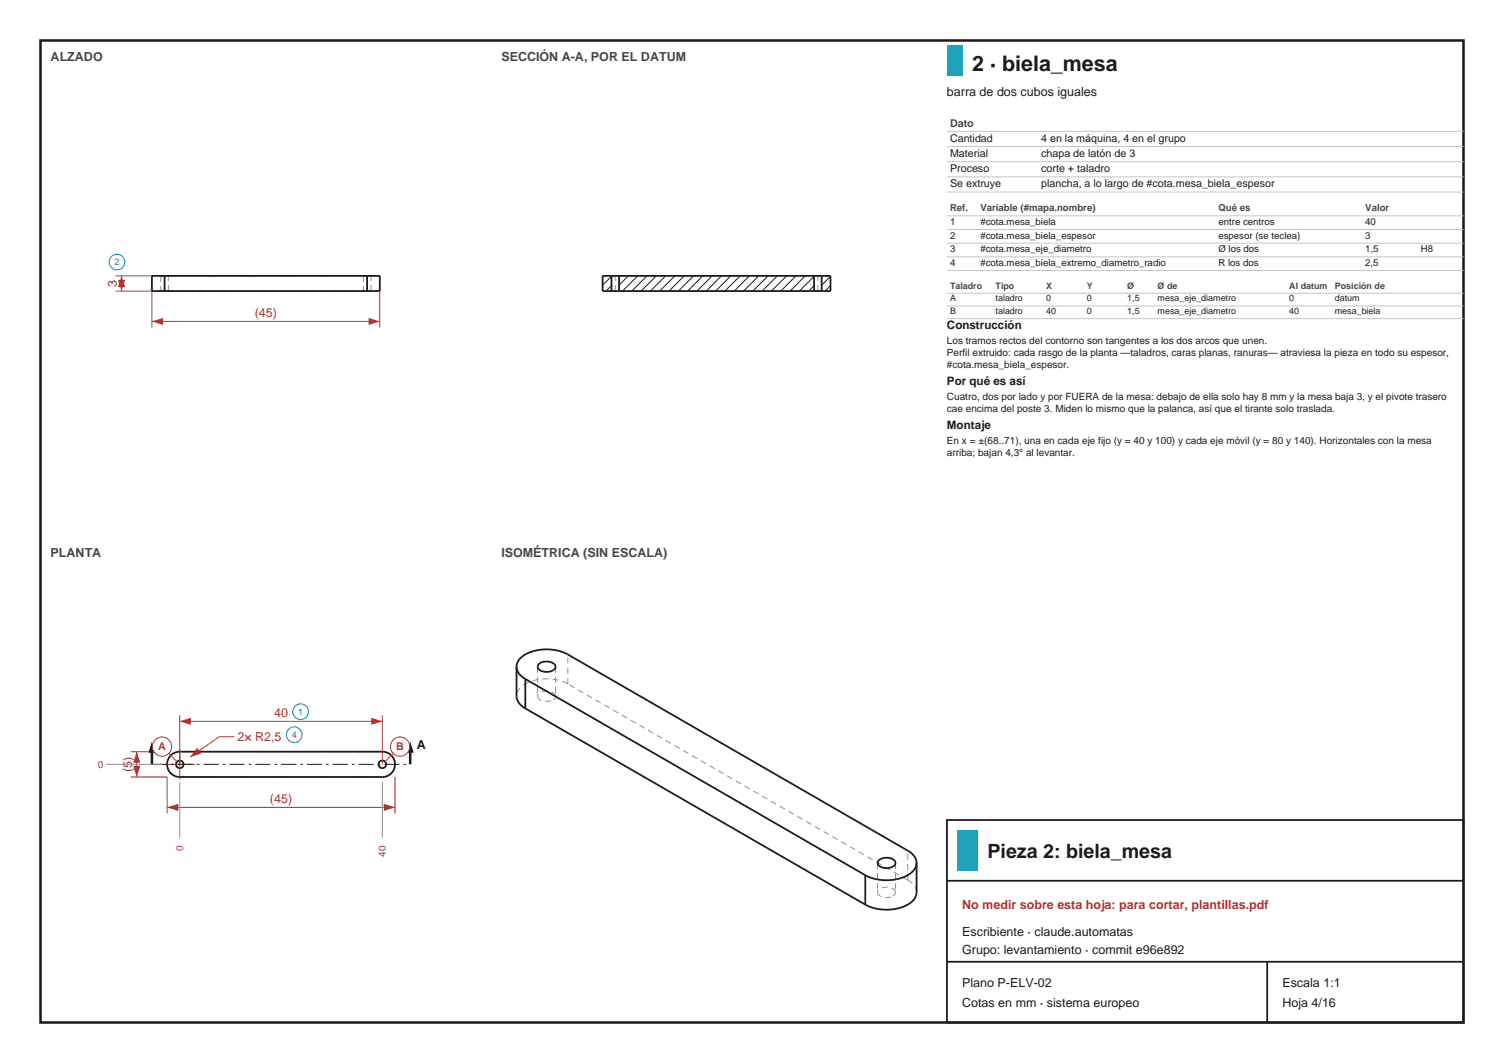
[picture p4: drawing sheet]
<svg xmlns="http://www.w3.org/2000/svg" width="297mm" height="210mm" viewBox="0 0 297 210" stroke-linecap="round" stroke-linejoin="round" font-family="sans-serif">
<defs><g id="words">
<text font-size="4.2" fill="#1b1b1b" x="192" y="14">2 · biela_mesa</text>
<text font-size="3.9" fill="#1b1b1b" x="195" y="169.5">Pieza 2: biela_mesa</text>
<g font-size="2.5" fill="#41464d">
<text x="10" y="12">ALZADO</text>
<text x="99" y="12">SECCIÓN A-A, POR EL DATUM</text>
<text x="10" y="110">PLANTA</text>
<text x="99" y="110">ISOMÉTRICA (SIN ESCALA)</text>
</g>
<g font-size="2.5" fill="#1b1b1b">
<text x="187" y="19">barra de dos cubos iguales</text>
<text x="82.3" y="148">A</text>
<text x="190" y="185">Escribiente · claude.automatas</text>
<text x="190" y="188.5">Grupo: levantamiento · commit e96e892</text>
<text x="190" y="195">Plano P-ELV-02</text>
<text x="253.2" y="195">Escala 1:1</text>
<text x="190" y="199">Cotas en mm · sistema europeo</text>
<text x="253.2" y="199">Hoja 4/16</text>
</g>
<g font-size="2.5" fill="#b03030">
<text x="23.1" y="56.7" transform="rotate(-90 23.1 56.7)">3</text>
<text x="50.3" y="62.6">(45)</text>
<text x="54.1" y="141.6">40</text>
<text x="46.9" y="146.4">2× R2,5</text>
<text x="26.1" y="152.5" transform="rotate(-90 26.1 152.5)">(5)</text>
<text x="53.3" y="158.6">(45)</text>
<text x="190" y="179.5">No medir sobre esta hoja: para cortar, plantillas.pdf</text>
</g>
<g font-size="2.3" fill="#1b1b1b">
<text x="187" y="64.9">Construcción</text>
<text x="187" y="76">Por qué es así</text>
<text x="187" y="84.7">Montaje</text>
</g>
<text font-size="2.1" fill="#41464d" x="187.6" y="25">Dato</text>
<g font-size="2.1" fill="#1b1b1b">
<text x="187.6" y="28">Cantidad</text>
<text x="205.6" y="28">4 en la máquina, 4 en el grupo</text>
<text x="187.6" y="31">Material</text>
<text x="187.6" y="34">Proceso</text>
<text x="205.6" y="31">chapa de latón de 3</text>
<text x="205.6" y="34">corte + taladro</text>
<text x="187.6" y="37">Se extruye</text>
<text x="205.6" y="37">plancha, a lo largo de #cota.mesa_biela_espesor</text>
</g>
<g font-size="2.1" fill="#b03030">
<text x="31.2" y="148.2">A</text>
<text x="78.2" y="148.2">B</text>
</g>
<g font-size="2" fill="#1b1b1b">
<text x="187" y="67.9">Los tramos rectos del contorno son tangentes a los dos arcos que unen.</text>
<text x="187" y="70.3">Perfil extruido: cada rasgo de la planta —taladros, caras planas, ranuras— atraviesa la pieza en todo su espesor,</text>
<text x="187" y="72.6">#cota.mesa_biela_espesor.</text>
<text x="187" y="79">Cuatro, dos por lado y por FUERA de la mesa: debajo de ella solo hay 8 mm y la mesa baja 3, y el pivote trasero</text>
<text x="187" y="81.3">cae encima del poste 3. Miden lo mismo que la palanca, así que el tirante solo traslada.</text>
<text x="187" y="87.7">En x = ±(68..71), una en cada eje fijo (y = 40 y 100) y cada eje móvil (y = 80 y 140). Horizontales con la mesa</text>
<text x="187" y="90.1">arriba; bajan 4,3° al levantar.</text>
</g>
<g font-size="2" fill="#b03030">
<text x="19.3" y="151.7">0</text>
<text x="36.2" y="168.2" transform="rotate(-90 36.2 168.2)">0</text>
<text x="76.2" y="169.3" transform="rotate(-90 76.2 169.3)">40</text>
</g>
<g font-size="1.9" fill="#41464d">
<text x="187.6" y="41.7">Ref.</text>
<text x="193.6" y="41.7">Variable (#mapa.nombre)</text>
<text x="240.6" y="41.7">Qué es</text>
<text x="269.6" y="41.7">Valor</text>
</g>
<g font-size="1.9" fill="#1b1b1b">
<text x="187.6" y="44.4">1</text>
<text x="187.6" y="47.1">2</text>
<text x="193.6" y="44.4">#cota.mesa_biela</text>
<text x="193.6" y="47.1">#cota.mesa_biela_espesor</text>
<text x="240.6" y="44.4">entre centros</text>
<text x="240.6" y="47.1">espesor (se teclea)</text>
<text x="269.6" y="44.4">40</text>
<text x="269.6" y="47.1">3</text>
<text x="187.6" y="49.8">3</text>
<text x="187.6" y="52.5">4</text>
<text x="193.6" y="49.8">#cota.mesa_eje_diametro</text>
<text x="193.6" y="52.5">#cota.mesa_biela_extremo_diametro_radio</text>
<text x="240.6" y="49.8">Ø los dos</text>
<text x="240.6" y="52.5">R los dos</text>
<text x="269.6" y="49.8">1,5</text>
<text x="269.6" y="52.5">2,5</text>
<text x="280.6" y="49.8">H8</text>
</g>
<g font-size="1.8" fill="#1b5fb0">
<text x="22.6" y="52.4">2</text>
<text x="58.9" y="141.2">1</text>
<text x="57.6" y="145.8">4</text>
</g>
<g font-size="1.8" fill="#41464d">
<text x="187.6" y="57">Taladro</text>
<text x="196.6" y="57">Tipo</text>
<text x="206.6" y="57">X</text>
<text x="214.6" y="57">Y</text>
<text x="222.6" y="57">Ø</text>
<text x="228.6" y="57">Ø de</text>
<text x="254.6" y="57">Al datum</text>
<text x="263.6" y="57">Posición de</text>
</g>
<g font-size="1.8" fill="#1b1b1b">
<text x="187.6" y="59.5">A</text>
<text x="196.6" y="59.5">taladro</text>
<text x="206.6" y="59.5">0</text>
<text x="214.6" y="59.5">0</text>
<text x="222.6" y="59.5">1,5</text>
<text x="228.6" y="59.5">mesa_eje_diametro</text>
<text x="254.6" y="59.5">0</text>
<text x="263.6" y="59.5">datum</text>
<text x="187.6" y="62">B</text>
<text x="196.6" y="62">taladro</text>
<text x="206.6" y="62">40</text>
<text x="214.6" y="62">0</text>
<text x="222.6" y="62">1,5</text>
<text x="228.6" y="62">mesa_eje_diametro</text>
<text x="254.6" y="62">40</text>
<text x="263.6" y="62">mesa_biela</text>
</g>
</g></defs>
<path d="M8 8h281v194h-281z" fill="none" stroke="#1b1b1b" stroke-width=".5"/>
<g fill="none" stroke="#8a8f96" stroke-width=".2" stroke-dasharray="1.2 .8" stroke-linecap="butt">
<path d="M31.7 57.5h1.5M31.7 54.5h1.5M31.7 54.5v3M32.5 57.5h-2.5M32.5 54.5h-2.5M32.5 57.5v-3M33.2 57.5v-3M33.2 57.5h-1.5M33.2 54.5h-1.5M71.7 57.5h1.6M71.7 54.5h1.6M71.7 54.5v3"/>
<path d="M72.5 57.5h-40M72.5 54.5h-40M72.5 57.5v-3M73.3 57.5v-3M73.3 57.5h-1.6M73.3 54.5h-1.6M75 57.5h-2.5M75 54.5h-2.5"/>
</g>
<path d="M32.5 54.5h-2.5v3h2.5M32.5 57.5h40M32.5 54.5h40M32.5 54.5v3M72.5 54.5h2.5v3h-2.5M72.5 54.5v3" fill="none" stroke="#1b1b1b" stroke-width=".35"/>
<path d="M30 57.5v7.2M75 57.5v7.2M30 63.5h45" fill="none" stroke="#b03030" stroke-width=".2"/>
<g fill="#b03030">
<path d="M30 63.5l2.2-.7v1.4z"/>
<path d="M72.8 62.8l2.2 .7-2.2 .7z"/>
</g>
<path d="M22.8 57.5h7.2M22.8 54.5h7.2M24 54.5v3" fill="none" stroke="#b03030" stroke-width=".2"/>
<g fill="#b03030">
<path d="M23.3 55.3h1.4l-.7 2.2z"/>
<path d="M24 54.5l.7 2.2h-1.4z"/>
</g>
<circle cx="23.1" cy="51.8" r="1.55" fill="#fff" stroke="#1b5fb0" stroke-width=".2"/>
<g fill="none" stroke="#1b1b1b" stroke-width=".2">
<path d="M120.8 54.6l-1.8 1.7M120.8 56.4l-1.1 1.1M124.1 54.5l-1.9 1.8M125.9 54.5l-3 3M127.8 54.5l-3 3M129.6 54.5l-3 3M131.4 54.5l-3 3M133.3 54.5l-3 3M135.1 54.5l-3 3M137 54.5l-3 3M138.8 54.5l-3 3M140.6 54.5l-3 3"/>
<path d="M142.5 54.5l-3 3M144.3 54.5l-3 3M146.2 54.5l-3 3M148 54.5l-3 3M149.8 54.5l-3 3M151.7 54.5l-3 3M153.5 54.5l-3 3M155.3 54.5l-3 3M157.2 54.5l-3 3M159 54.5l-3 3M160.8 54.6l-2.9 2.9M160.8 56.4l-1.1 1.1"/>
<path d="M164 54.6l-1.7 1.7M164 56.4l-1.1 1.1"/>
</g>
<g fill="none" stroke="#8a8f96" stroke-width=".2" stroke-dasharray="1.2 .8" stroke-linecap="butt">
<path d="M121.5 57.5h-2.5M121.5 54.5h-2.5M121.5 57.5v-3M161.5 57.5h-40M161.5 54.5h-40M161.5 57.5v-3M164 57.5h-2.5M164 54.5h-2.5M35.5 148.5a2.5 2.5 0 0 0-2.5 2.5 2.5 2.5 0 0 0 2.5 2.5M35.5 153.5h40M36.2 151a.75 .75 0 0 0-1-.7 .75 .75 0 0 0-.2 1.3 .75 .75 0 0 0 1.2-.5v-.1M75.5 148.5h-40"/>
<path d="M75.5 153.5a2.5 2.5 0 0 0 2.5-2.5 2.5 2.5 0 0 0-2.5-2.5M76.2 151a.75 .75 0 0 0-1-.7 .75 .75 0 0 0-.2 1.3 .75 .75 0 0 0 1.2-.5v-.1"/>
</g>
<g fill="none" stroke="#1b1b1b" stroke-width=".35">
<path d="M120.8 57.5h1.4M120.8 54.5h1.4M120.8 54.5h-1.8v3h1.8M120.8 54.5v3M122.2 57.5h38.6M122.2 54.5h38.6M122.2 54.5v3M160.8 57.5h1.5M160.8 54.5h1.5M160.8 54.5v3M162.3 54.5h1.7v3h-1.7M162.3 54.5v3"/>
<path d="M33.7 149.2l.8-.5 1-.2h40a2.5 2.5 0 0 1 2.5 2.5 2.5 2.5 0 0 1-2.5 2.5h-40a2.5 2.5 0 0 1-2.3-1.5 2.5 2.5 0 0 1 .5-2.8z"/>
<circle cx="35.5" cy="151" r=".75"/>
<circle cx="75.5" cy="151" r=".75"/>
</g>
<path d="M33 153.5v7.2M33 159.5h45M78 153.5v7.2" fill="none" stroke="#b03030" stroke-width=".2"/>
<g fill="#b03030">
<path d="M33 159.5l2.2-.7v1.4z"/>
<path d="M75.8 158.8l2.2 .7-2.2 .7z"/>
</g>
<path d="M25.8 153.5h7.2M25.8 148.5h7.2M27 148.5v5" fill="none" stroke="#b03030" stroke-width=".2"/>
<g fill="#b03030">
<path d="M26.3 151.3h1.4l-.7 2.2z"/>
<path d="M27 148.5l.7 2.2h-1.4z"/>
</g>
<path d="M32.5 151h6M35.5 148v6" fill="none" stroke="#b03030" stroke-width=".2"/>
<path d="M30 151h51" fill="none" stroke="#1b1b1b" stroke-width=".2" stroke-dasharray="3 .8 .5 .8" stroke-linecap="butt"/>
<path d="M30 148.5v2.5" fill="none" stroke="#1b1b1b" stroke-width=".5"/>
<path d="M30 146.5l.7 2.2h-1.4z" fill="#1b1b1b"/>
<path d="M81 148.5v2.5" fill="none" stroke="#1b1b1b" stroke-width=".5"/>
<path d="M81 146.5l.7 2.2h-1.4z" fill="#1b1b1b"/>
<path d="M46.3 145.6h-3l-5.8 4" fill="none" stroke="#b03030" stroke-width=".2"/>
<path d="M38.9 147.7l.9 1.2-2.3 .7z" fill="#b03030"/>
<circle cx="58.1" cy="145.2" r="1.55" fill="#fff" stroke="#1b5fb0" stroke-width=".2"/>
<path d="M35.5 141.3v9.7M35.5 142.5h40M75.5 141.3v9.7" fill="none" stroke="#b03030" stroke-width=".2"/>
<g fill="#b03030">
<path d="M35.5 142.5l2.2-.7v1.4z"/>
<path d="M73.3 141.8l2.2 .7-2.2 .7z"/>
</g>
<circle cx="59.4" cy="140.6" r="1.55" fill="#fff" stroke="#1b5fb0" stroke-width=".2"/>
<path d="M33.3 148.8l1.7 1.7" fill="none" stroke="#b03030" stroke-width=".2"/>
<circle cx="32" cy="147.5" r="1.9" fill="#fff" stroke="#b03030" stroke-width=".2"/>
<path d="M77.7 148.8l-1.7 1.7" fill="none" stroke="#b03030" stroke-width=".2"/>
<circle cx="79" cy="147.5" r="1.9" fill="#fff" stroke="#b03030" stroke-width=".2"/>
<path d="M21 151h11M35.5 154.5v11M75.5 154.5v11" fill="none" stroke="#8a8f96" stroke-width=".2"/>
<g fill="none" stroke="#8a8f96" stroke-width=".2" stroke-dasharray="1.2 .8" stroke-linecap="butt">
<path d="M106.2 137.5a1.81 1.81 0 0 0 2.2 1l.8-.2M106.2 131.7v5.8M109.2 138.3l.4-.4 .1-.4M109.7 137.5a2 2 0 0 0-2.6-.9 1.15 1.15 0 0 0-.9 .9M109.7 131.7v5.8M112.1 135.1a8.9 8.9 0 0 0-9.2 .7l-.7 .8-.2 .9M112.1 135.1v-5.8M173.3 170.5v5.8M173.3 176.3a1.81 1.81 0 0 0 2.2 1l.8-.3M176.3 177l.4-.3 .1-.4M176.8 170.5v5.8M176.8 176.3a2 2 0 0 0-2.6-.9 1.15 1.15 0 0 0-.9 .9"/>
<path d="M179.3 173.9l-67.2-38.8M179.3 173.9v-5.8M181 176.3a3 3 0 0 0-1.7-2.4"/>
</g>
<path d="M102 131.7v5.8a3 3 0 0 0 1.7 2.4M102 131.7a3.9 3.9 0 0 1 3.2-3 9.4 9.4 0 0 1 6.9 .6l67.4 38.9a2.93 2.93 0 0 1 1.5 2.3M102 131.7a3 3 0 0 0 1.7 2.4M103.7 140l67.2 38.7M103.7 134.1l67.2 38.8M103.7 134.1v5.9M106.5 131.1a2.48 2.48 0 0 1 3.1 .3 1.09 1.09 0 0 1-1.2 1.3 1.92 1.92 0 0 1-2.2-1zM170.9 172.9v5.8M173.6 169.9a2.48 2.48 0 0 1 3.2 .2 1.09 1.09 0 0 1-1.3 1.4 1.92 1.92 0 0 1-2.2-1zM181 170.5v5.8a3.9 3.9 0 0 1-3.2 3 9.4 9.4 0 0 1-6.9-.6M181 170.5a3.9 3.9 0 0 1-3.2 3 9.4 9.4 0 0 1-6.9-.6" fill="none" stroke="#1b1b1b" stroke-width=".35"/>
<path d="M187 9h3v6h-3z" fill-rule="evenodd" fill="#17a2b8"/>
<g fill="none" stroke="#c4c7cc" stroke-width=".2">
<path d="M187 25.9h102M187 28.9h102M187 31.9h102M187 34.9h102M187 37.9h102M187 42.6h102M187 45.3h102M187 48h102M187 50.7h102M187 53.4h102M187 57.9h102M187 60.4h102"/>
<path d="M187 62.9h102"/>
</g>
<path d="M187 162h102v40h-102zM187 174h102M187 190h102M250.2 190v12" fill="none" stroke="#1b1b1b" stroke-width=".35"/>
<path d="M189 164h4v8h-4z" fill-rule="evenodd" fill="#17a2b8"/>
<use href="#words"/>
</svg>
